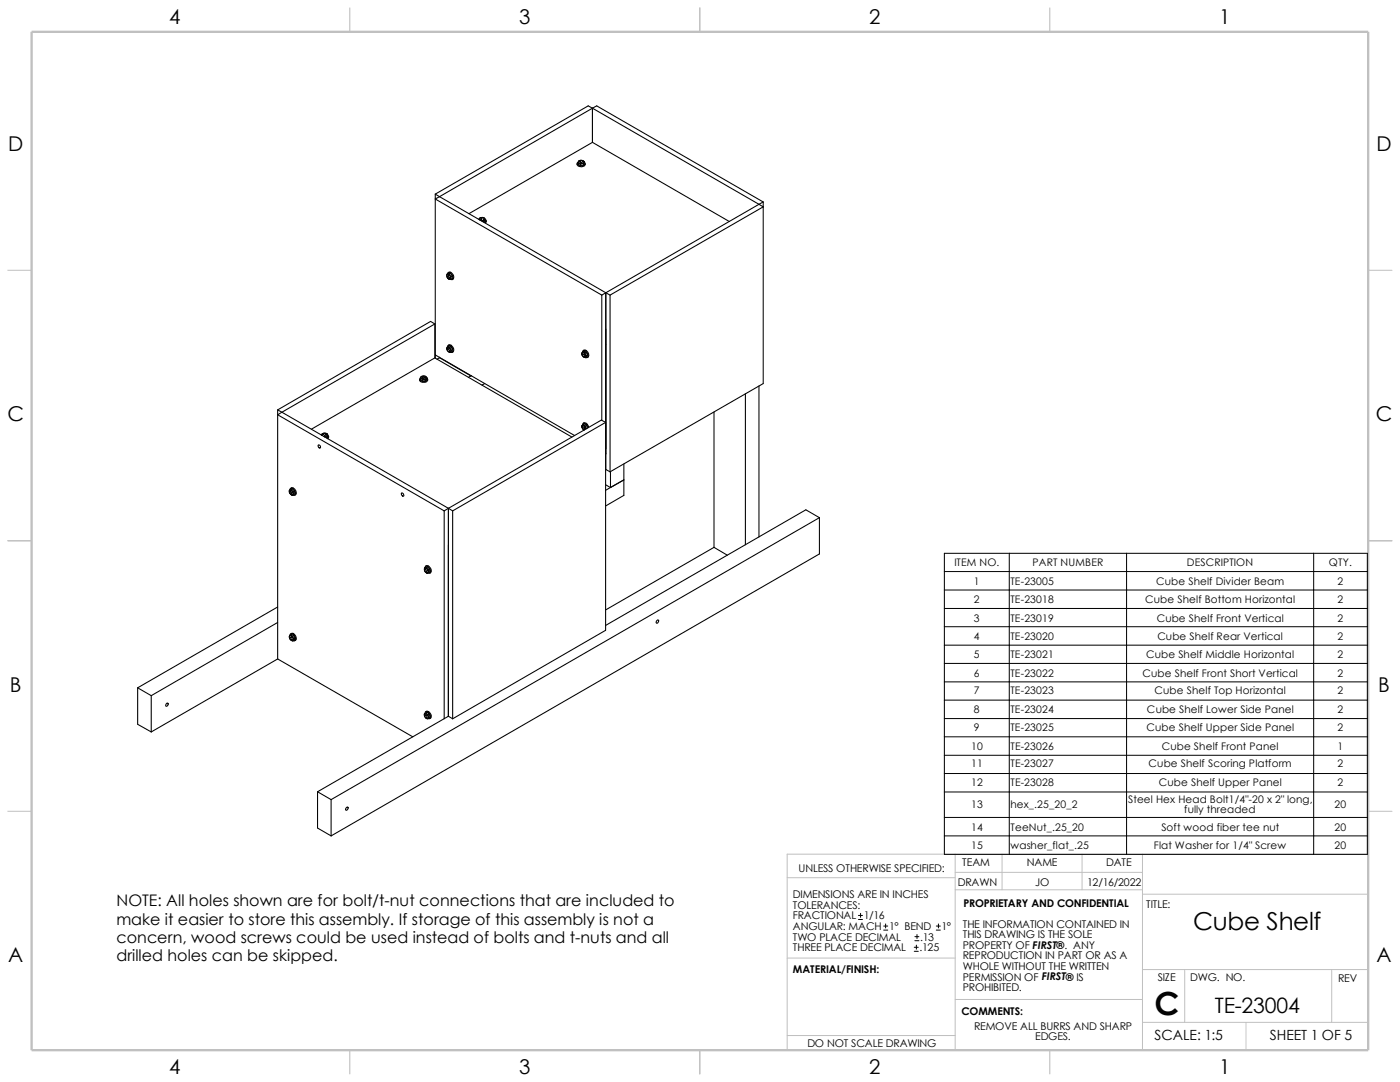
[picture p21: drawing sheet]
<svg xmlns="http://www.w3.org/2000/svg" width="279mm" height="216mm" viewBox="0 0 279 216" stroke-linecap="round" stroke-linejoin="round" font-family="sans-serif">
<defs><g id="words">
<text font-size="6.4" x="230.4" y="202.6">C</text>
<text font-size="4.9" x="238.1" y="185.6">Cube Shelf</text>
<text font-size="4.2" x="242.4" y="202.1">TE-23004</text>
<g font-size="4.1">
<text x="33.8" y="4.7">4</text>
<text x="103.6" y="4.7">3</text>
<text x="173.5" y="4.7">2</text>
<text x="243.3" y="4.7">1</text>
<text x="1.7" y="30.1">D</text>
<text x="274.7" y="30.1">D</text>
<text x="1.5" y="84">C</text>
<text x="274.6" y="84">C</text>
<text x="2" y="138">B</text>
<text x="275" y="138">B</text>
<text x="1.7" y="192">A</text>
<text x="274.7" y="192">A</text>
<text x="33.8" y="214.2">4</text>
<text x="103.6" y="214.2">3</text>
<text x="173.5" y="214.2">2</text>
<text x="243.3" y="214.2">1</text>
</g>
<g font-size="3.2">
<text x="23.2" y="180.8">NOTE: All holes shown are for bolt/t-nut connections that are included to</text>
<text x="23.2" y="184.5">make it easier to store this assembly. If storage of this assembly is not a</text>
<text x="23.2" y="188.1">concern, wood screws could be used instead of bolts and t-nuts and all</text>
<text x="23.2" y="191.8">drilled holes can be skipped.</text>
</g>
<g font-size="2.8">
<text x="230.4" y="207.6">SCALE: 1:5</text>
<text x="253.4" y="207.6">SHEET 1 OF 5</text>
</g>
<g font-size="2.1">
<text x="190.5" y="113">ITEM NO.</text>
<text x="206.1" y="113">PART NUMBER</text>
<text x="236.9" y="113">DESCRIPTION</text>
<text x="265.2" y="113">QTY.</text>
<text x="194.4" y="116.7">1</text>
<text x="201.7" y="116.7">TE-23005</text>
<text x="230.8" y="116.7">Cube Shelf Divider Beam</text>
<text x="266.9" y="116.7">2</text>
<text x="194.4" y="120.4">2</text>
<text x="194.4" y="124">3</text>
<text x="201.7" y="120.4">TE-23018</text>
<text x="201.7" y="124">TE-23019</text>
<text x="228.6" y="120.4">Cube Shelf Bottom Horizontal</text>
<text x="230.8" y="124">Cube Shelf Front Vertical</text>
<text x="266.9" y="124">2</text>
<text x="266.9" y="120.4">2</text>
<text x="194.4" y="127.7">4</text>
<text x="194.4" y="131.4">5</text>
<text x="201.7" y="127.7">TE-23020</text>
<text x="201.7" y="131.4">TE-23021</text>
<text x="228.7" y="131.4">Cube Shelf Middle Horizontal</text>
<text x="231" y="127.7">Cube Shelf Rear Vertical</text>
<text x="266.9" y="131.4">2</text>
<text x="266.9" y="127.7">2</text>
<text x="194.4" y="135">6</text>
<text x="201.7" y="135">TE-23022</text>
<text x="228" y="135">Cube Shelf Front Short Vertical</text>
<text x="266.9" y="135">2</text>
<text x="194.4" y="138.5">7</text>
<text x="194.4" y="142.3">8</text>
<text x="201.7" y="138.5">TE-23023</text>
<text x="201.7" y="142.3">TE-23024</text>
<text x="228.9" y="142.3">Cube Shelf Lower Side Panel</text>
<text x="230.4" y="138.5">Cube Shelf Top Horizontal</text>
<text x="266.9" y="138.5">2</text>
<text x="266.9" y="142.3">2</text>
<text x="193.8" y="149.6">10</text>
<text x="194.4" y="145.8">9</text>
<text x="201.7" y="145.8">TE-23025</text>
<text x="201.7" y="149.6">TE-23026</text>
<text x="228.8" y="145.8">Cube Shelf Upper Side Panel</text>
<text x="231.9" y="149.6">Cube Shelf Front Panel</text>
<text x="266.9" y="149.6">1</text>
<text x="266.9" y="145.8">2</text>
<text x="193.8" y="153.1">11</text>
<text x="201.7" y="153.1">TE-23027</text>
<text x="229.2" y="153.1">Cube Shelf Scoring Platform</text>
<text x="266.9" y="153.1">2</text>
<text x="193.8" y="156.8">12</text>
<text x="193.8" y="161.2">13</text>
<text x="201.7" y="156.8">TE-23028</text>
<text x="201.7" y="161.2">hex_.25_20_2</text>
<text x="225.1" y="160.1">Steel Hex Head Bolt1/4&quot;-20 x 2&quot; long,</text>
<text x="231.3" y="156.8">Cube Shelf Upper Panel</text>
<text x="266.3" y="161.2">20</text>
<text x="266.9" y="156.8">2</text>
<text x="193.8" y="165.8">14</text>
<text x="201.7" y="165.8">TeeNut_.25_20</text>
<text x="231.8" y="165.8">Soft wood fiber tee nut</text>
<text x="236.3" y="162.2">fully threaded</text>
<text x="266.3" y="165.8">20</text>
<text x="159.4" y="173.9">UNLESS OTHERWISE SPECIFIED:</text>
<text x="192" y="172.8">TEAM</text>
<text x="193.8" y="169.4">15</text>
<text x="201.7" y="169.4">washer_flat_.25</text>
<text x="204.9" y="172.8">NAME</text>
<text x="220.8" y="172.8">DATE</text>
<text x="230.3" y="169.4">Flat Washer for 1/4&quot; Screw</text>
<text x="266.3" y="169.4">20</text>
<text x="158.2" y="179.2">DIMENSIONS ARE IN INCHES</text>
<text x="191.1" y="176.7">DRAWN</text>
<text x="206.6" y="176.7">JO</text>
<text x="217" y="176.7">12/16/2022</text>
<text x="158.2" y="185.6">ANGULAR: MACH 1° BEND</text>
<text x="158.2" y="181.4">TOLERANCES:</text>
<text x="158.2" y="183.5">FRACTIONAL 1/16</text>
<text x="187.9" y="185.6">1°</text>
<text x="192.2" y="185.1">THE INFORMATION CONTAINED IN</text>
<text x="192.3" y="180.9">PROPRIETARY AND CONFIDENTIAL</text>
<text x="228.8" y="181.2">TITLE:</text>
<text x="158.2" y="187.7">TWO PLACE DECIMAL</text>
<text x="158.2" y="189.8">THREE PLACE DECIMAL</text>
<text x="183.5" y="189.8">.125</text>
<text x="183.6" y="187.7">.13</text>
<text x="192.2" y="187.2">THIS DRAWING IS THE SOLE</text>
<text x="192.2" y="189.3">PROPERTY OF FIRST®. ANY</text>
<text x="192.2" y="191.4">REPRODUCTION IN PART OR AS A</text>
<text x="158.2" y="194.2">MATERIAL/FINISH:</text>
<text x="192.2" y="197.8">PROHIBITED.</text>
<text x="192.2" y="193.5">WHOLE WITHOUT THE WRITTEN</text>
<text x="192.2" y="195.7">PERMISSION OF FIRST® IS</text>
<text x="231.1" y="195.7">SIZE</text>
<text x="237.5" y="195.7">DWG. NO.</text>
<text x="267" y="195.9">REV</text>
<text x="191.9" y="202.6">COMMENTS:</text>
<text x="161.1" y="208.8">DO NOT SCALE DRAWING</text>
<text x="194.4" y="205.5">REMOVE ALL BURRS AND SHARP</text>
<text x="206.6" y="207.6">EDGES.</text>
</g>
</g></defs>
<g fill="none" stroke="#c0c0c0" stroke-width=".2">
<path d="M157.1 175.1h33.5M190.6 174.1h37.4M190.6 170.4v39.1M190.6 177.5h37.4M200 170.4v7.1M215.9 170.4v7.1M228 178.4h45M228 170.4v39.1M273 170.4h-115.9v39.1M157.1 191.2h33.6M190.6 199.4h37.4M228 193.5h45"/>
<path d="M236.4 193.5v10.5M265.8 193.5v10.5M157.1 206.6h33.5M228 204h45M248.7 204v5.5"/>
</g>
<path d="M69.8 1.6v4.7M139.7 1.6v4.7M209.5 1.6v4.7M1.6 53.9h4.7M273 53.9h4.8M1.6 107.9h4.7M273 107.9h4.8M1.6 161.9h4.7M273 161.9h4.8M69.8 209.5v4.8M139.7 209.5v4.8M209.5 209.5v4.8" fill="none" stroke="#c0c0c0" stroke-width=".21"/>
<path d="M6.3 6.3h266.7v203.2h-266.7z" fill="none" stroke="#c0c0c0" stroke-width=".47"/>
<g fill="none" stroke="#000" stroke-width=".21">
<path d="M86.9 38.7v32.8M86.9 38.7l.8 .5M87.7 39.2l-.8 .5 33.2 19.2M87.7 39.2l33.2 19.2M115.2 32.6a.84 .84 0 0 0 1.3 .5l.3-.5M115.4 32.5v.3l.5 .2M115.4 32.5l.2 .1M115.4 32.3l.2 .3M115.4 32.3v.2M115.6 32.6l.3 .1M115.6 32.6h.6M115.7 32.2h.1"/>
<path d="M115.7 32.2l.1 .1M115.8 32l-.4 .3M115.8 32l.5 .1M115.8 32.2v.1M115.9 32.7v.3M115.9 32.5h.1M115.9 32.6h.1M115.9 32.5v.1M116 32.5v.1M116.2 32.6l-.3 .1M116.2 32.3h.1M116.3 32.1l.3 .1"/>
<path d="M116.3 32.1l.2 .3M116.4 32.2v.1M116.4 32.2l-.2 .1M116.4 32.3h-.2M116.5 32.6h-.3M116.5 32.6v.3M116.5 32.9l-.6 .1M116.5 32.4l-.3 .2M116.5 32.4v.2M116.6 32.2l-.1 .2M116.6 32.2l-.1 .7M116.6 32.3a.46 .46 0 0 1 .1 .6 .46 .46 0 0 1-.6 .2 .55 .55 0 0 1-.7-.1 .55 .55 0 0 1 0-.7"/>
<path d="M118.2 21.6v6.8M118.2 21.6l33.3 19.2M118.2 21.6l.9-.5 33.2 19.2M118.2 28.4l-24.6 14.2M118.2 28.4l27.3 15.8M118.2 21.6l-30.5 17.6M118.2 21.6l-.8-.5-30.5 17.6M89.2 54.7h.2M89.2 54.7v.3M89.2 55l.2 .5M89.3 54.7a.45 .45 0 0 1 .5-.4 .45 .45 0 0 1 .4 .5 .54 .54 0 0 1 .3 .5 .54 .54 0 0 1-.5 .5h-.1M89.3 55.2l.2 .1"/>
<path d="M89.3 55.2v.1M89.3 55.3h.2M89.4 54.7l.4 .3M89.4 55.5l.4 .3M89.4 54.7l-.2 .3M89.5 54.4a.84 .84 0 0 1 1.1 1l-.3 .4M89.6 54.9v.1M89.6 54.9h.1M89.6 55h.1M89.6 54.7l.2 .3M89.6 54.7h-.2M89.7 55.5l.1 .1"/>
<path d="M89.7 55.4v.1M89.8 55l.2 .2M89.8 55l.2 .5M89.8 55.6h.1M89.9 54.6l-.3 .1M89.9 54.6l.4 .4M89.9 54.6l-.7 .1M90 55.5l-.2 .3M90 55.5v.2M90 55.2v.3M90 55.7l-.2 .1M90.3 55l-.3 .2"/>
<path d="M90.3 55v.6l-.3 .1M95.6 43.7v.1M95.6 43.7l.1 .2M95.7 43.9h.1M95.8 43.5l-.2 .2M95.8 43.5l-.1 .4M96 43.9h.1M96 44h.1M96.1 43.9h.1M96.1 43.5h.1M96.1 43.8l-.1 .1M96.1 43.5v.1"/>
<path d="M96.1 44h.1M96.1 43.9h-.1M96.1 43.8v.1M96.1 43.6h.1M96.1 44l.4 .1M96.3 43.4l.4 .2M96.3 43.4l-.5 .1M96.5 43.7v.1M96.5 44.1v.2M96.5 43.7h.1M96.5 43.8h.1M96.6 43.9l-.5 .1"/>
<path d="M96.6 43.7v.1M96.6 43.9l-.1 .2M96.7 43.6l-.1 .3M96.7 43.6l.2 .2M96.9 43.8l-.3 .1M96.9 43.8v.3l-.3 .2M96.9 43.8a.34 .34 0 0 1 .1 .4 .34 .34 0 0 1-.3 .2M97 44.1l-.1 .4M120.1 58.9v25M120.9 58.4v35.3M120.9 58.4l.9 .5M121.8 58.9v35.2"/>
<path d="M151.5 40.8l-31.4 18.1M151.5 40.8l.8 .5-30.5 17.6M152.3 40.3l-.8 .5M152.3 40.3v36.2l-30.5 17.6M83.8 75.7a.82 .82 0 0 0 1.3 .5l.2-.5M83.9 75.4v.3l.4 .3M83.9 75.4l.2 .2M83.9 75.4a.41 .41 0 0 0-.1 .5 .41 .41 0 0 0 .5 .2 .65 .65 0 0 0 1-.6l-.1-.1M84 75.2l-.1 .2M84 75.2l.1 .4M84.1 75.6h.6M84.1 75.6l.2 .1"/>
<path d="M84.3 75.2h.1M84.3 75.1l.1 .1M84.3 75.1v.1M84.3 75.7v.3M84.4 75.6h.1M84.5 75.5h.1M84.5 75.1h.5M84.5 75.1l-.5 .1M84.5 75.5l-.1 .1M84.7 75.6l.3 .1M84.7 75.6l-.4 .1M84.8 75.3h.2"/>
<path d="M84.8 75.3v.1M85 75.7v.2M85 75.9l-.7 .1M85 75.3l-.2 .1M85 75.1l.2 .2M85 75.3h.1M85 75.1l.1 .4M85.1 75.5l-.4 .1M85.1 75.5l-.1 .2M85.2 75.3l-.1 .2M85.2 75.3l-.2 .6M86.8 71.4l-24.7 14.2"/>
<path d="M86.8 71.4l27.3 15.8M86.8 64.6l-.9-.5-30.5 17.7M86.8 64.6l-30.5 17.7M86.8 64.6v6.8M86.9 70.8l27.8 16.1M87.7 71.4l-.5 .3M87.7 71.3v.1M87.7 71.4l6.3 3.6M89.2 69.4l.1 .5M89.3 69.6v.1M89.3 69.9l.4 .4M89.3 69.7h.1"/>
<path d="M89.3 69.6l.1 .1M89.3 69.2a.41 .41 0 0 1 .4-.4 .41 .41 0 0 1 .4 .4 .66 .66 0 0 1 0 1.1h-.1M89.3 69.2l.2 .1M89.3 69.2l-.1 .2M89.3 69.2l.2-.2 .5 .2M89.4 69.7h.1M89.5 68.9a.84 .84 0 0 1 1.1 1l-.3 .4M89.5 69.3l-.3 .1M89.5 69.3h.2M89.5 69.3l.4 .3M89.6 69.6h.1M89.7 70h.1"/>
<path d="M89.7 69.5l-.1 .1M89.7 70.3h.2M89.7 69.5h.1M89.7 70v.1M89.7 70l.1 .1M89.7 69.3l.2 .3M89.7 70.1h.1M89.9 69.6l.1 .3M89.9 69.6l.1 .5M90 70.1l-.1 .2M90 70.1l-.3 .2M90 69.2l-.3 .1"/>
<path d="M90 69.2l.3 .6M90 69.9v.2M90.3 69.8l-.3 .1M90.3 69.8l-.1 .4-.3 .1M94 75l-.5 .3M94 74.9v.1M96.7 76.5l-.5 .3M116.2 70.4v.5M116.2 70.4l-.1 .2 .1 .3M116.2 70.9l.4 .4M116.2 70.7h.1M116.2 70.7h.2"/>
<path d="M116.2 70.2a.43 .43 0 0 1 .5-.3 .43 .43 0 0 1 .4 .4 .63 .63 0 0 1-.1 1.1l-.1-.1M116.3 70.2l.2 .1M116.3 70.2l.2-.1 .5 .2M116.3 70.2l-.1 .2M116.3 70.7h.1M116.4 69.9a.88 .88 0 0 1 .9 .4 .88 .88 0 0 1 0 .9l-.1 .1M116.5 70.3l-.3 .1M116.5 70.3l.2 .1M116.5 70.3l.3 .4M116.6 71l.1 .2M116.6 70.7h.1M116.6 71.3l.2 .1"/>
<path d="M116.6 70.6h.1M116.6 70.5h.1M116.6 71h.1M116.6 70.5v.2M116.7 70.4l.1 .3M116.7 71.2h.1M116.8 70.7l.2 .3M116.8 70.7l.1 .5M116.9 71.2l-.1 .2M116.9 71.2l-.3 .1M117 70.3l-.3 .1M117 70.3l.3 .5"/>
<path d="M117 71l-.1 .2M117.3 70.8l-.3 .2M117.3 70.8l-.5 .6M148.8 78.6v30.1M151.5 77v30.1M55.4 81.8v49.7M55.4 81.8l.9 .5M56.3 82.3l-.9 .5 33.2 19.1M56.3 82.3l33.2 19.1M57.7 98.2l.3 .4M57.7 97.9v.3M57.8 98l.2 .1"/>
<path d="M57.9 97.8l.4 .1M57.9 97.8l-.2 .1M57.9 98h.1M57.9 98l.1 .1M57.9 98h-.1M57.9 97.8a.36 .36 0 0 1 .2-.4 .36 .36 0 0 1 .4 .2 .78 .78 0 0 1 .2 1.2h-.3M57.9 97.8l-.2 .4M58 98.1h.1M58 97.5a.86 .86 0 0 1 1.1 1l-.3 .3M58 98.6l.3 .2h.1M58 98.6l.4 .2M58.1 97.7l.2 .2"/>
<path d="M58.1 97.7l-.2 .1M58.2 98.5h.1M58.2 98.5v.2M58.2 98.6v.1M58.2 98.7h.1M58.3 98.2v.1M58.3 98.2h.1M58.3 97.9l.2 .5M58.3 97.9l.2 .2M58.3 97.5l-.2 .2M58.3 97.5l.5 .5M58.3 97.5l-.6 .4"/>
<path d="M58.4 98.2h.1M58.4 98.2h-.1M58.4 98.2l-.1 .1M58.5 98.1v.3M58.5 98.4l.1 .3M58.5 98.4l-.1 .4M58.6 98.7l-.2 .1M58.8 98l-.3 .1M58.8 98v.5l-.2 .2M63.5 88.8a.35 .35 0 0 1 .4 .2 .35 .35 0 0 1-.1 .4 .43 .43 0 0 1-.3-.6zM64.2 86.7l-.1 .1M64.2 86.7l.1 .2"/>
<path d="M64.2 86.7v.2M64.4 86.6v.1M64.4 86.7h.1M64.4 86.7h.2M64.4 86.6l.2 .1M64.5 86.5l-.3 .2M64.5 86.5h.6M64.6 87h.5M64.6 86.7h.1M64.8 86.9h.1M65 86.7h.1M65.1 87l-.3 .2"/>
<path d="M65.1 86.5l.3 .1M65.1 86.5l.3 .3M65.2 86.6l-.2 .1M65.2 86.7h.1M65.2 86.7h-.2M65.2 86.6v.1M65.4 87h-.3M65.4 86.6v.2M65.4 86.6v.7h-.3M65.4 86.7a.38 .38 0 0 1 .2 .4 .38 .38 0 0 1-.3 .4M65.4 86.8l-.3 .2M65.6 87.1l-.2 .4"/>
<path d="M80.1 98.4a.37 .37 0 0 1 .4 .2 .37 .37 0 0 1-.1 .4l-.3-.3zM114.6 86.9h.1M116.2 85.3l.3 .5M116.2 84.9l-.1 .1 .1 .3M116.2 85.1h.1M116.2 85.1l.1 .1M116.2 85.1l.2 .1M116.2 84.9h.3M116.2 84.9v.4M116.2 84.8a.43 .43 0 0 1 .4-.4 .43 .43 0 0 1 .5 .4l.2 .5M116.3 85.2h.1M116.4 84.7l.1 .2"/>
<path d="M116.4 84.7l-.2 .2M116.4 84.7l.2-.1 .5 .3M116.4 84.5a.77 .77 0 0 1 1.1 .8M116.5 85.8h.1zM116.5 84.9l.4 .4M116.5 84.9l.3 .1M116.6 85.5v.1M116.6 85.2h.1M116.6 85.6v.1M116.6 85.6h.1M116.6 85.7h.1M116.7 85.1h.1"/>
<path d="M116.7 85.1l-.1 .1M116.8 85l.1 .3M116.9 85.3v.3M116.9 85.3l.1 .3M117.1 84.9l-.3 .1M117.1 84.9l.1 .5M120.9 89.5h.1M120.9 93.7h.1M120.9 90.5v.1M120.9 84.3l-30.6 17.6M120.9 84.3v41.5l-30.6 17.6M120.9 84.3l-.9-.5-30.5 17.6"/>
<path d="M120.9 93.7l.9 .4M121.8 94.1v3.2l-.9-.6M124.5 92.6v6.2l-3.6 2.2M124.5 95.8l-3.6 2M142.5 82.2v27M84.7 113.7l.2 .5M84.7 113.4v.3M84.8 113.5l.1 .2M84.8 113.5h.1M84.8 113.3a.45 .45 0 0 1 .5-.4 .45 .45 0 0 1 .4 .5 .54 .54 0 0 1 .3 .5 .54 .54 0 0 1-.4 .5l-.2-.1M84.8 113.3l.4 .2M84.8 113.3l-.1 .1"/>
<path d="M84.8 113.3l-.1 .4M84.9 114.2l.3 .2 .1-.1M84.9 113.7h.1M84.9 114.2l.4 .1M85 113a.84 .84 0 0 1 1.1 1l-.3 .3M85 113.2l.2 .3M85 113.2l-.2 .1M85.1 114h.1M85.1 114v.2M85.1 114.2h.1M85.2 113.5l.3 .2M85.2 113.8h.1"/>
<path d="M85.2 113.5l.3 .5M85.3 113.1l-.3 .1M85.3 113.1l-.6 .3M85.3 113.1l.4 .4M85.3 113.7l-.1 .1M85.5 114l-.2 .3M85.5 113.7v.3M85.5 114l.1 .3M85.6 114.3h-.3M85.7 113.5l-.2 .2M85.7 113.5l.1 .6-.2 .2M88.6 101.9v41.5"/>
<path d="M89.5 101.4l-.9 .5M89.5 101.4v41.5M89.5 101.4l.8 .5M90.3 101.9v41.5M142.5 109.2l2.7 1.6M142.5 109.2l-21.6 12.5M163.5 103.3l-97.4 56.3M163.5 103.3l-2.7-1.6-39.9 23.1M163.5 103.3v7.2l-97.4 56.3M27.5 137.2l2.7 1.6M27.5 137.2v7.3l2.7 1.5M30.2 138.8v7.2"/>
<path d="M55.4 131.5l27 15.5M55.4 124.2l-25.2 14.6M55.4 121.1l-27.9 16.1M55.4 131.5l-25.2 14.5M57.8 126.9v.5M57.8 127.1l.1 .1M57.8 127.4l.4 .4M57.8 127.2l.2 .1M57.8 127.1l.2 .1M57.8 127.2h.1M57.8 127.1v.1M57.9 127.2h.1"/>
<path d="M57.9 126.8a.45 .45 0 0 1 .4-.4 .45 .45 0 0 1 .5 .4 .54 .54 0 0 1 .2 .6 .54 .54 0 0 1-.5 .4M58 126.7l.1 .2M58 127.3h.1M58 126.7l.2-.1 .4 .2M58 126.7l-.2 .2M58 127.2v.1M58 126.4a.87 .87 0 0 1 .9 .4 .87 .87 0 0 1 .1 .9l-.2 .1M58.1 126.9l.3 .1M58.1 126.9h-.3M58.1 126.9l.4 .4M58.2 127.8l.2 .1M58.2 127.6h.1"/>
<path d="M58.2 127.2h.1M58.2 127.6l.1 .1M58.3 127.6v.1M58.3 127.1h.1M58.3 127.7h.1M58.3 127.1l-.1 .1M58.3 127.1v.1M58.4 127l.1 .3M58.5 127.3v.4M58.5 127.3l.1 .3M58.5 127.7l-.1 .2M58.5 127.7l-.3 .1"/>
<path d="M58.6 127.6l-.1 .1M58.6 126.8l-.2 .2M58.6 126.8l.3 .6M58.9 127.4l-.3 .2M58.9 127.4l-.2 .4-.3 .1M131 123.9l.3-.2a.33 .33 0 0 1 .1 .4 .33 .33 0 0 1-.4 .2zM33.2 140.4l.2-.1a.32 .32 0 0 1 .1 .4 .32 .32 0 0 1-.4 .1zM63.4 158l2.7 1.6M63.4 158v7.2l2.7 1.6M66.1 159.6v7.2M84.7 142.8l.3 .5M84.8 142.4l.4 .1"/>
<path d="M84.8 142.6l.1 .1M84.8 142.4l-.1 .1v.3M84.8 142.6h.1M84.8 142.4a.45 .45 0 0 1 .5-.4 .45 .45 0 0 1 .4 .4 .54 .54 0 0 1 .3 .6 .54 .54 0 0 1-.4 .4h-.2M84.8 142.4l-.1 .4M84.9 142.7h.1M85 142a.86 .86 0 0 1 .9 .3 .86 .86 0 0 1 .1 1l-.2 .1M85 142.3l.2 .2M85 142.3l-.2 .1M85 142.3l.2-.2 .5 .4M85 143.3h.4M85 143.3l.3 .1"/>
<path d="M85.1 143.1h.1M85.1 143.1l.1 .2M85.2 142.5l.3 .5M85.2 143.3h.1M85.2 142.5l.2 .1M85.2 142.7v.1M85.3 142.7l-.1 .1M85.3 142.7h.1M85.4 143.3l-.1 .1M85.4 142.6l.1 .4M85.5 143l.1 .2M85.5 143l-.1 .3"/>
<path d="M85.6 143.2l-.2 .1M85.7 142.5l-.3 .1M85.7 142.5l.1 .6M85.8 143.1l-.2 .1M85.8 143.1l-.5 .3M89.5 142.9l-26.1 15.1M89.5 142.9l.8 .5M69 161.2l.3-.2a.31 .31 0 0 1 .1 .5 .31 .31 0 0 1-.4 0z"/>
</g>
<g fill="none" stroke="#000" stroke-width=".2">
<path d="M188.5 110.4h84.4v60.1h-84.4zM188.5 114h84.4M188.5 117.7h84.4M201.4 110.4v60.1M224.8 110.4v60.1M262.2 110.4v60.1M188.5 121.4h84.4M188.5 125.1h84.4M188.5 128.7h84.4M188.5 132.4h84.4M188.5 136.1h84.4M188.5 139.7h84.4"/>
<path d="M188.5 143.4h84.4M188.5 147h84.4M188.5 150.7h84.4M188.5 154.3h84.4M188.5 158h84.4M188.5 163.1h84.4M188.5 166.8h84.4M171.3 183.5h.8M171.3 182.7h.8M171.7 182.2v.8M176.4 185.6h.8M176.4 184.8h.8"/>
<path d="M176.7 184.4v.8M182.5 189.8h.8M182.5 189h.8M182.6 187.7h.8M182.6 186.9h.8M182.9 188.6v.8M183 186.5v.8M186.9 185.6h.8M186.9 184.8h.8M187.3 184.4v.8"/>
</g>
<use href="#words"/>
</svg>
